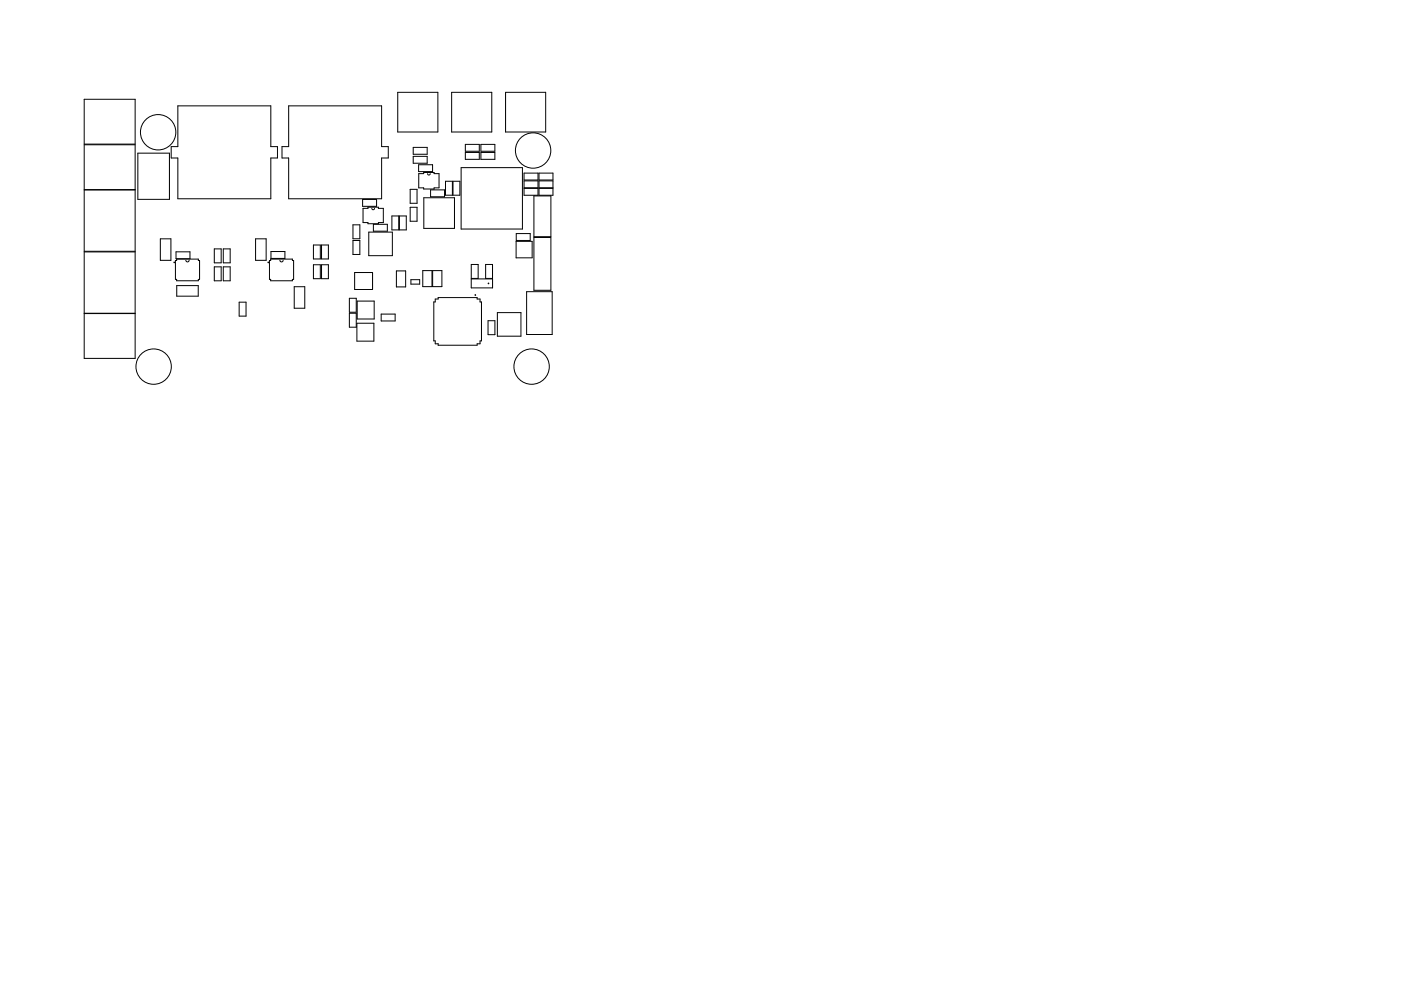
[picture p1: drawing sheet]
<svg xmlns="http://www.w3.org/2000/svg" width="297mm" height="210mm" viewBox="0 0 297 210" stroke-linecap="round" stroke-linejoin="round" font-family="sans-serif">
<g fill="none" stroke="#000" stroke-width=".21">
<path d="M84.3 19.6h8.5v8.4h-8.5zM95.8 19.6h8.5v8.4h-8.5zM107.2 19.6h8.5v8.4h-8.5zM17.9 21.1h10.8v9.5h-10.8zM17.9 30.7h10.8v9.5h-10.8zM29.2 32.5h6.7v9.8h-6.7zM37.7 22.5h19.7v8.6h1.4v2.4h-1.4v8.7h-19.7v-8.7h-1.4v-2.4h1.4zM61.2 22.5h19.7v8.6h1.4v2.4h-1.4v8.7h-19.7v-8.7h-1.4v-2.4h1.4zM87.6 31.3h3v1.4h-3zM87.6 33.2h3v1.4h-3zM88.8 35h2.9v1.4h-2.9zM88.8 36.8h1v-.2h2.2v.2h1.1v3.1h-1.1v.2h-2.2v-.2h-1z"/>
<path d="M90.6 36.8l.3 .3 .3-.3M94.5 38.5h1.4v2.9h-1.4zM96 38.5h1.5v2.9h-1.5zM97.8 35.6h13M97.8 35.6v13h12.9M98.7 30.6h2.9v1.5h-2.9zM98.7 32.3h2.9v1.5h-2.9zM102 32.3h2.9v1.5h-2.9zM102 30.6h2.9v1.5h-2.9zM110.8 35.6v13M111.1 36.7h3v1.5h-3zM111.1 38.4h3v1.4h-3z"/>
<path d="M111.1 40h3v1.4h-3zM114.3 36.7h2.9v1.5h-2.9zM114.3 38.4h2.9v1.4h-2.9zM114.3 40h2.9v1.4h-2.9zM17.9 40.3h10.8v13h-10.8zM17.9 53.4h10.8v13.1h-10.8zM34 50.7h2.2v4.5h-2.2zM37.3 53.4h3v1.5h-3zM37.5 55h4.5v.3h.3v4h-.3v.3h-4.5v-.3h-.3v-4h.3zM39.4 55.2l.4 .4 .3-.4M45.4 56.6h1.5v3h-1.5zM45.4 52.8h1.5v3h-1.5z"/>
<path d="M47.3 56.6h1.5v3h-1.5zM47.3 52.8h1.5v3h-1.5zM54.2 50.7h2.2v4.5h-2.2zM57.4 55h4.6v.3h.2v4h-.2v.3h-4.6v-.3h-.3v-4h.3zM57.4 53.4h3v1.4h-3zM59.3 55.2l.4 .4 .3-.4M66.5 52h1.4v2.9h-1.4zM66.5 56.2h1.4v2.9h-1.4zM68.2 52h1.4v2.9h-1.4zM68.2 56.2h1.4v2.9h-1.4zM74.8 47.7h1.5v3h-1.5zM74.8 51h1.5v3h-1.5z"/>
<path d="M75.2 57.8h3.8v3.6h-3.8zM76.9 42.3h2.9v1.5h-2.9zM77 44.2h1v-.2h2.2v.2h1.1v3h-1.1v.3h-2.2v-.3h-1zM78.2 49.2h5v5h-5zM78.8 44.2l.3 .3 .3-.3M79.2 47.6h2.9v1.4h-2.9zM83.1 45.8h1.4v3h-1.4zM84 57.5h2v3.4h-2zM84.7 45.8h1.4v3h-1.4zM87 40.2h1.4v2.9h-1.4zM87 44h1.4v2.9h-1.4zM87.1 59.3h1.9v1h-1.9z"/>
<path d="M89.6 57.4h2v3.4h-2zM89.9 42h6.5v6.5h-6.5zM91.3 40.3h3v1.4h-3zM91.7 57.4h2v3.4h-2zM99.9 59.2h4.5v1.9h-4.5zM99.9 56.1h1.5v3h-1.5zM103 56.1h1.4v3h-1.4zM109.4 51.2h3.4v3.5h-3.4zM109.5 49.6h2.9v1.4h-2.9zM113.2 41.6h3.6v8.6h-3.6zM113.2 50.4h3.6v11.2h-3.6zM17.9 66.5h10.8v9.5h-10.8z"/>
<path d="M37.5 60.6h4.5v2.2h-4.5zM50.7 64.1h1.5v3h-1.5zM62.4 60.8h2.2v4.6h-2.2zM74.1 66.5h1.4v2.9h-1.4zM74.1 63.3h1.4v2.9h-1.4zM75.7 68.6h3.6v3.8h-3.6zM75.7 63.9h3.6v3.8h-3.6zM80.8 66.6h3v1.5h-3zM92.3 63.4h.6v-.3h8.3v.3h.6v.7h.3v8.2h-.3v.6h-.6v.3h-8.3v-.3h-.6v-.6h-.3v-8.2h.3zM103.5 68h1.4v3h-1.4zM105.4 66.3h5.1v5h-5.1zM111.7 61.9h5.4v9.1h-5.4z"/>
<circle cx="33.5" cy="28.1" r="3.7"/>
<circle cx="113" cy="31.9" r="3.7"/>
<circle cx="32.6" cy="77.8" r="3.7"/>
<circle cx="112.7" cy="77.8" r="3.7"/>
</g>
<g fill="#000" stroke="#000" stroke-width=".21">
<circle cx="36.9" cy="55.7" r=".07"/>
<circle cx="56.9" cy="55.7" r=".07"/>
<circle cx="100.8" cy="62.6" r=".07"/>
<circle cx="103.6" cy="60.1" r=".07"/>
</g>
</svg>
